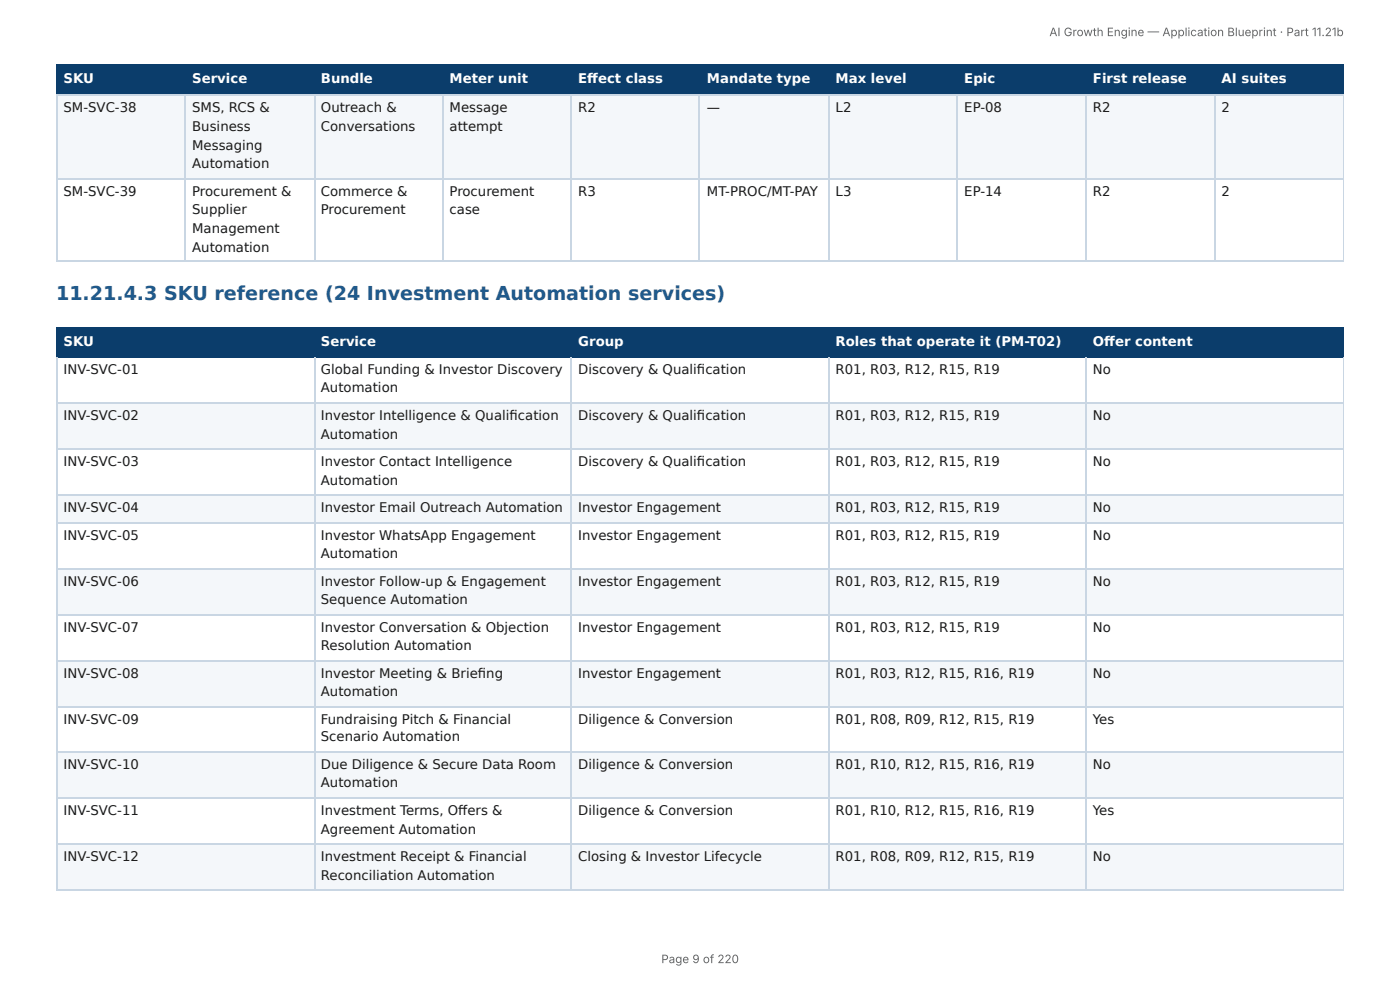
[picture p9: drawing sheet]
<svg xmlns="http://www.w3.org/2000/svg" width="297mm" height="210mm" viewBox="0 0 297 210" stroke-linecap="round" stroke-linejoin="round" font-family="sans-serif">
<defs><g id="words">
<text font-size="4.1" fill="#1f5a8c" x="11.9" y="63.8">11.21.4.3 SKU reference (24 Investment Automation services)</text>
<g font-size="2.8" fill="#fff">
<text x="13.5" y="17.7">SKU</text>
<text x="40.8" y="17.7">Service</text>
<text x="68.2" y="17.7">Bundle</text>
<text x="95.5" y="17.7">Meter unit</text>
<text x="122.8" y="17.7">Eff ect class</text>
<text x="150.1" y="17.7">Mandate type</text>
<text x="177.5" y="17.7">Max level</text>
<text x="204.8" y="17.7">Epic</text>
<text x="232.1" y="17.7">First release</text>
<text x="259.5" y="17.7">AI suites</text>
<text x="13.5" y="73.6">SKU</text>
<text x="68.2" y="73.6">Service</text>
<text x="122.8" y="73.6">Group</text>
<text x="177.5" y="73.6">Roles that operate it (PM-T02)</text>
<text x="232.1" y="73.6">Off er content</text>
</g>
<g font-size="2.8" fill="#1a1a1a">
<text x="13.5" y="23.8">SM-SVC-38</text>
<text x="40.8" y="23.8">SMS, RCS &amp;</text>
<text x="68.2" y="23.8">Outreach &amp;</text>
<text x="95.5" y="23.8">Message</text>
<text x="122.8" y="23.8">R2</text>
<text x="150.1" y="23.8">—</text>
<text x="177.5" y="23.8">L2</text>
<text x="204.8" y="23.8">EP-08</text>
<text x="232.1" y="23.8">R2</text>
<text x="259.5" y="23.8">2</text>
<text x="40.8" y="27.8">Business</text>
<text x="68.2" y="27.8">Conversations</text>
<text x="95.5" y="27.8">attempt</text>
<text x="40.8" y="31.8">Messaging</text>
<text x="40.8" y="35.7">Automation</text>
<text x="13.5" y="41.5">SM-SVC-39</text>
<text x="40.8" y="41.5">Procurement &amp;</text>
<text x="68.2" y="41.5">Commerce &amp;</text>
<text x="95.5" y="41.5">Procurement</text>
<text x="122.8" y="41.5">R3</text>
<text x="150.1" y="41.5">MT-PROC/MT-PAY</text>
<text x="177.5" y="41.5">L3</text>
<text x="204.8" y="41.5">EP-14</text>
<text x="232.1" y="41.5">R2</text>
<text x="259.5" y="41.5">2</text>
<text x="40.8" y="45.5">Supplier</text>
<text x="68.2" y="45.5">Procurement</text>
<text x="95.5" y="45.5">case</text>
<text x="40.8" y="49.5">Management</text>
<text x="40.8" y="53.4">Automation</text>
<text x="13.5" y="79.4">INV-SVC-01</text>
<text x="68.2" y="79.4">Global Funding &amp; Investor Discovery</text>
<text x="68.2" y="83.3">Automation</text>
<text x="122.8" y="79.4">Discovery &amp; Qualifi cation</text>
<text x="177.5" y="79.4">R01, R03, R12, R15, R19</text>
<text x="232.1" y="79.4">No</text>
<text x="13.5" y="89.2">INV-SVC-02</text>
<text x="68.2" y="89.2">Investor Intelligence &amp; Qualifi cation</text>
<text x="122.8" y="89.2">Discovery &amp; Qualifi cation</text>
<text x="177.5" y="89.2">R01, R03, R12, R15, R19</text>
<text x="232.1" y="89.2">No</text>
<text x="68.2" y="93.1">Automation</text>
<text x="13.5" y="99">INV-SVC-03</text>
<text x="68.2" y="99">Investor Contact Intelligence</text>
<text x="122.8" y="99">Discovery &amp; Qualifi cation</text>
<text x="177.5" y="99">R01, R03, R12, R15, R19</text>
<text x="232.1" y="99">No</text>
<text x="68.2" y="102.9">Automation</text>
<text x="13.5" y="108.7">INV-SVC-04</text>
<text x="68.2" y="108.7">Investor Email Outreach Automation</text>
<text x="122.8" y="108.7">Investor Engagement</text>
<text x="177.5" y="108.7">R01, R03, R12, R15, R19</text>
<text x="232.1" y="108.7">No</text>
<text x="13.5" y="114.6">INV-SVC-05</text>
<text x="68.2" y="114.6">Investor WhatsApp Engagement</text>
<text x="68.2" y="118.5">Automation</text>
<text x="122.8" y="114.6">Investor Engagement</text>
<text x="177.5" y="114.6">R01, R03, R12, R15, R19</text>
<text x="232.1" y="114.6">No</text>
<text x="13.5" y="124.4">INV-SVC-06</text>
<text x="68.2" y="124.4">Investor Follow-up &amp; Engagement</text>
<text x="122.8" y="124.4">Investor Engagement</text>
<text x="177.5" y="124.4">R01, R03, R12, R15, R19</text>
<text x="232.1" y="124.4">No</text>
<text x="68.2" y="128.3">Sequence Automation</text>
<text x="13.5" y="134.1">INV-SVC-07</text>
<text x="68.2" y="134.1">Investor Conversation &amp; Objection</text>
<text x="122.8" y="134.1">Investor Engagement</text>
<text x="177.5" y="134.1">R01, R03, R12, R15, R19</text>
<text x="232.1" y="134.1">No</text>
<text x="13.5" y="143.9">INV-SVC-08</text>
<text x="68.2" y="138.1">Resolution Automation</text>
<text x="68.2" y="143.9">Investor Meeting &amp; Briefi ng</text>
<text x="122.8" y="143.9">Investor Engagement</text>
<text x="177.5" y="143.9">R01, R03, R12, R15, R16, R19</text>
<text x="232.1" y="143.9">No</text>
<text x="68.2" y="147.9">Automation</text>
<text x="13.5" y="153.7">INV-SVC-09</text>
<text x="68.2" y="153.7">Fundraising Pitch &amp; Financial</text>
<text x="122.8" y="153.7">Diligence &amp; Conversion</text>
<text x="177.5" y="153.7">R01, R08, R09, R12, R15, R19</text>
<text x="232.1" y="153.7">Yes</text>
<text x="68.2" y="157.4">Scenario Automation</text>
<text x="13.5" y="163.2">INV-SVC-10</text>
<text x="68.2" y="163.2">Due Diligence &amp; Secure Data Room</text>
<text x="68.2" y="167.2">Automation</text>
<text x="122.8" y="163.2">Diligence &amp; Conversion</text>
<text x="177.5" y="163.2">R01, R10, R12, R15, R16, R19</text>
<text x="232.1" y="163.2">No</text>
<text x="13.5" y="173">INV-SVC-11</text>
<text x="68.2" y="173">Investment Terms, Off ers &amp;</text>
<text x="122.8" y="173">Diligence &amp; Conversion</text>
<text x="177.5" y="173">R01, R10, R12, R15, R16, R19</text>
<text x="232.1" y="173">Yes</text>
<text x="68.2" y="177">Agreement Automation</text>
<text x="13.5" y="182.8">INV-SVC-12</text>
<text x="68.2" y="182.8">Investment Receipt &amp; Financial</text>
<text x="122.8" y="182.8">Closing &amp; Investor Lifecycle</text>
<text x="177.5" y="182.8">R01, R08, R09, R12, R15, R19</text>
<text x="232.1" y="182.8">No</text>
<text x="68.2" y="186.8">Reconciliation Automation</text>
</g>
<g font-size="2.5" fill="#666">
<text x="222.9" y="7.7">AI Growth Engine — Application Blueprint · Part 11.21b</text>
<text x="140.4" y="204.5">Page 9 of 220</text>
</g>
</g></defs>
<g fill="#0b3d6b">
<path d="M12.2 14h27.2v6.1h-27.2z"/>
<path d="M39.4 14h27.3v6.1h-27.3z"/>
<path d="M66.7 14h27.2v6.1h-27.2z"/>
<path d="M93.9 14h27.5v6.1h-27.5z"/>
<path d="M121.4 14h27.3v6.1h-27.3z"/>
<path d="M148.7 14h27.2v6.1h-27.2z"/>
<path d="M175.9 14h27.6v6.1h-27.6z"/>
<path d="M203.5 14h27.2v6.1h-27.2z"/>
<path d="M230.7 14h27.3v6.1h-27.3z"/>
<path d="M258 14h27.4v6.1h-27.4z"/>
</g>
<g fill="#f4f7fa">
<path d="M12.2 20.1h27.2v17.7h-27.2z"/>
<path d="M39.4 20.1h27.3v17.7h-27.3z"/>
<path d="M66.7 20.1h27.2v17.7h-27.2z"/>
<path d="M93.9 20.1h27.5v17.7h-27.5z"/>
<path d="M121.4 20.1h27.3v17.7h-27.3z"/>
<path d="M148.7 20.1h27.2v17.7h-27.2z"/>
<path d="M175.9 20.1h27.6v17.7h-27.6z"/>
<path d="M203.5 20.1h27.2v17.7h-27.2z"/>
<path d="M230.7 20.1h27.3v17.7h-27.3z"/>
<path d="M258 20.1h27.4v17.7h-27.4z"/>
</g>
<path d="M11.9 13.9h273.5M12 13.8v6.6M39.3 13.8v6.6M66.8 13.8v6.6M94.1 13.8v6.6M121.3 13.8v6.6M148.6 13.8v6.6M176.1 13.8v6.6M203.3 13.8v6.6M230.6 13.8v6.6M258.1 13.8v6.6M11.9 20.2h273.5" fill="none" stroke="#0b3d6b" stroke-width=".26"/>
<path d="M285.3 13.8v6.6" fill="none" stroke="#0b3d6b" stroke-width=".21"/>
<g fill="none" stroke="#c9d6e3" stroke-width=".26">
<path d="M11.9 20.2h273.5M11.9 38h273.5M12 20.4v35.2M39.3 20.4v35.2M66.8 20.4v35.2M94.1 20.4v35.2M121.3 20.4v35.2M148.6 20.4v35.2M176.1 20.4v35.2M203.3 20.4v35.2M230.6 20.4v35.2M258.1 20.4v35.2"/>
<path d="M11.9 55.4h273.5"/>
</g>
<path d="M285.3 20.4v35.2" fill="none" stroke="#c9d6e3" stroke-width=".21"/>
<g fill="#0b3d6b">
<path d="M12.2 69.6h54.5v6.3h-54.5z"/>
<path d="M66.7 69.6h54.7v6.3h-54.7z"/>
<path d="M121.4 69.6h54.5v6.3h-54.5z"/>
<path d="M175.9 69.6h54.8v6.3h-54.8z"/>
<path d="M230.7 69.6h54.7v6.3h-54.7z"/>
</g>
<g fill="#f4f7fa">
<path d="M12.2 85.7h54.5v9.8h-54.5z"/>
<path d="M66.7 85.7h54.7v9.8h-54.7z"/>
<path d="M121.4 85.7h54.5v9.8h-54.5z"/>
<path d="M175.9 85.7h54.8v9.8h-54.8z"/>
<path d="M230.7 85.7h54.7v9.8h-54.7z"/>
<path d="M12.2 105.3h54.5v5.8h-54.5z"/>
<path d="M66.7 105.3h54.7v5.8h-54.7z"/>
<path d="M121.4 105.3h54.5v5.8h-54.5z"/>
<path d="M175.9 105.3h54.8v5.8h-54.8z"/>
<path d="M230.7 105.3h54.7v5.8h-54.7z"/>
<path d="M12.2 120.7h54.5v9.7h-54.5z"/>
<path d="M66.7 120.7h54.7v9.7h-54.7z"/>
<path d="M121.4 120.7h54.5v9.7h-54.5z"/>
<path d="M175.9 120.7h54.8v9.7h-54.8z"/>
<path d="M230.7 120.7h54.7v9.7h-54.7z"/>
<path d="M12.2 140.2h54.5v9.8h-54.5z"/>
<path d="M66.7 140.2h54.7v9.8h-54.7z"/>
<path d="M121.4 140.2h54.5v9.8h-54.5z"/>
<path d="M175.9 140.2h54.8v9.8h-54.8z"/>
<path d="M230.7 140.2h54.7v9.8h-54.7z"/>
<path d="M12.2 159.8h54.5v9.8h-54.5z"/>
<path d="M66.7 159.8h54.7v9.8h-54.7z"/>
<path d="M121.4 159.8h54.5v9.8h-54.5z"/>
<path d="M175.9 159.8h54.8v9.8h-54.8z"/>
<path d="M230.7 159.8h54.7v9.8h-54.7z"/>
<path d="M12.2 179.4h54.5v9.8h-54.5z"/>
<path d="M66.7 179.4h54.7v9.8h-54.7z"/>
<path d="M121.4 179.4h54.5v9.8h-54.5z"/>
<path d="M175.9 179.4h54.8v9.8h-54.8z"/>
<path d="M230.7 179.4h54.7v9.8h-54.7z"/>
</g>
<path d="M11.9 69.7h273.5M11.9 75.8h273.5M12 69.6v6.3M66.8 69.6v6.3M121.3 69.6v6.3M176.1 69.6v6.3M230.6 69.6v6.3" fill="none" stroke="#0b3d6b" stroke-width=".26"/>
<path d="M285.3 69.6v6.3" fill="none" stroke="#0b3d6b" stroke-width=".21"/>
<g fill="none" stroke="#c9d6e3" stroke-width=".26">
<path d="M12 75.9v113.3M66.8 75.9v113.3M121.3 75.9v113.3M176.1 75.9v113.3M230.6 75.9v113.3M11.9 85.6h273.5M11.9 95.4h273.5M11.9 105.2h273.5M11.9 111h273.5M11.9 120.8h273.5M11.9 130.6h273.5M11.9 140.4h273.5"/>
<path d="M11.9 150.2h273.5M11.9 159.7h273.5M11.9 169.5h273.5M11.9 179.3h273.5M11.9 189h273.5"/>
</g>
<path d="M285.3 75.9v113.3" fill="none" stroke="#c9d6e3" stroke-width=".21"/>
<use href="#words"/>
</svg>
